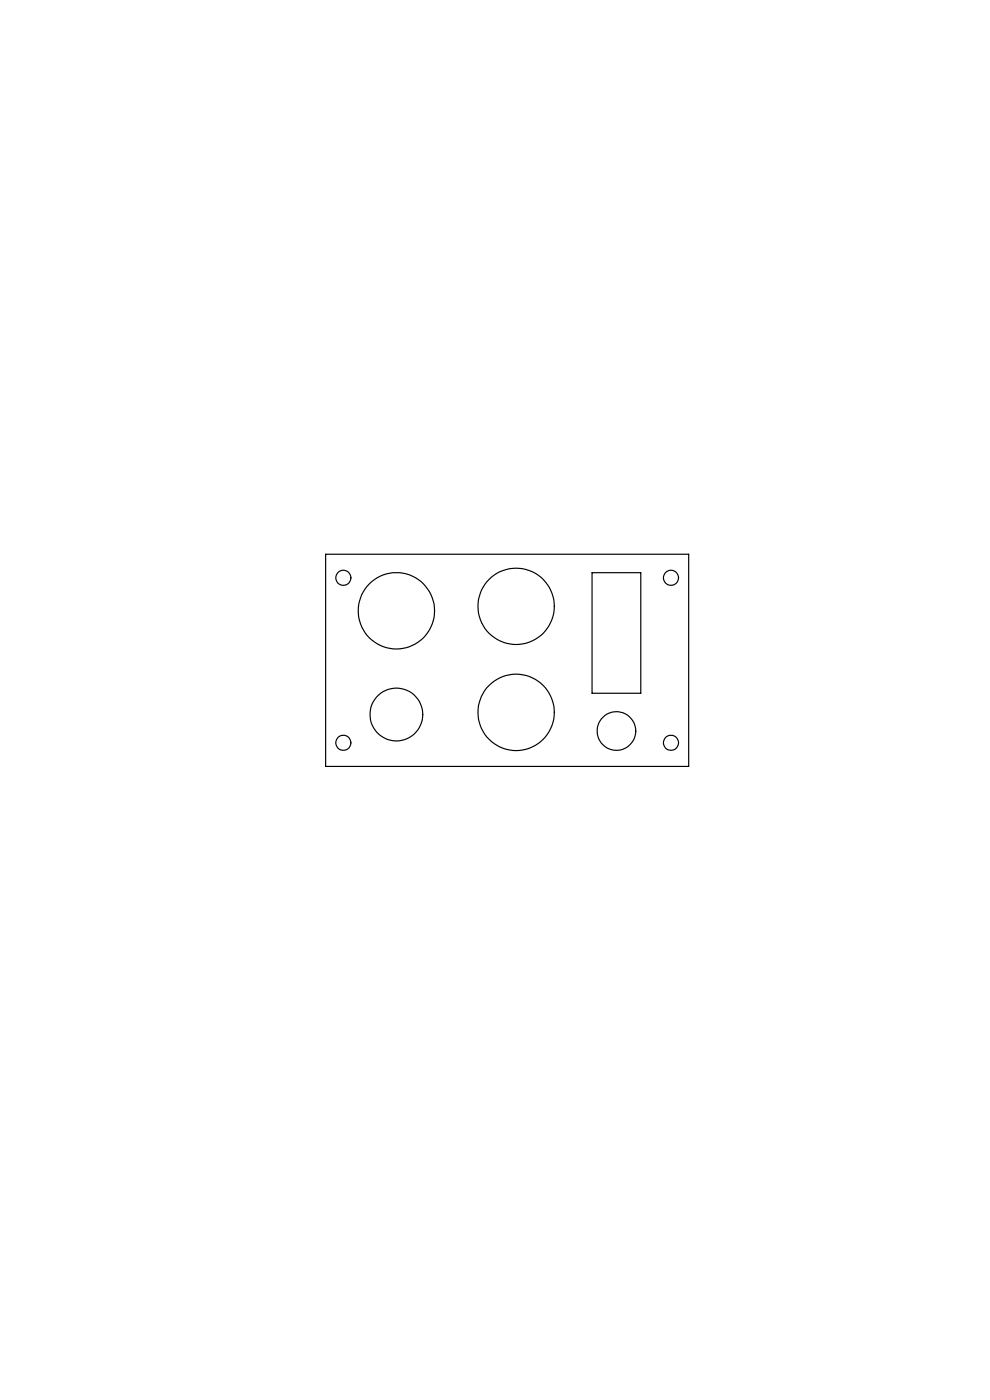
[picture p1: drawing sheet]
<svg xmlns="http://www.w3.org/2000/svg" width="210mm" height="297mm" viewBox="0 0 210 297" stroke-linecap="round" stroke-linejoin="round" font-family="sans-serif">
<g fill="none" stroke="#000" stroke-width=".25">
<path d="M69.1 117.6h77v45h-77zM125.6 121.5h10.3v25.6h-10.3z"/>
<circle cx="72.8" cy="122.6" r="1.6"/>
<circle cx="84.1" cy="129.6" r="8.1"/>
<circle cx="109.5" cy="128.6" r="8.1"/>
<circle cx="142.3" cy="122.6" r="1.6"/>
<circle cx="72.8" cy="157.6" r="1.61"/>
<circle cx="84.1" cy="151.6" r="5.6"/>
<circle cx="109.5" cy="151.1" r="8.1"/>
<circle cx="130.8" cy="155.1" r="4.1"/>
<circle cx="142.3" cy="157.6" r="1.61"/>
</g>
</svg>
